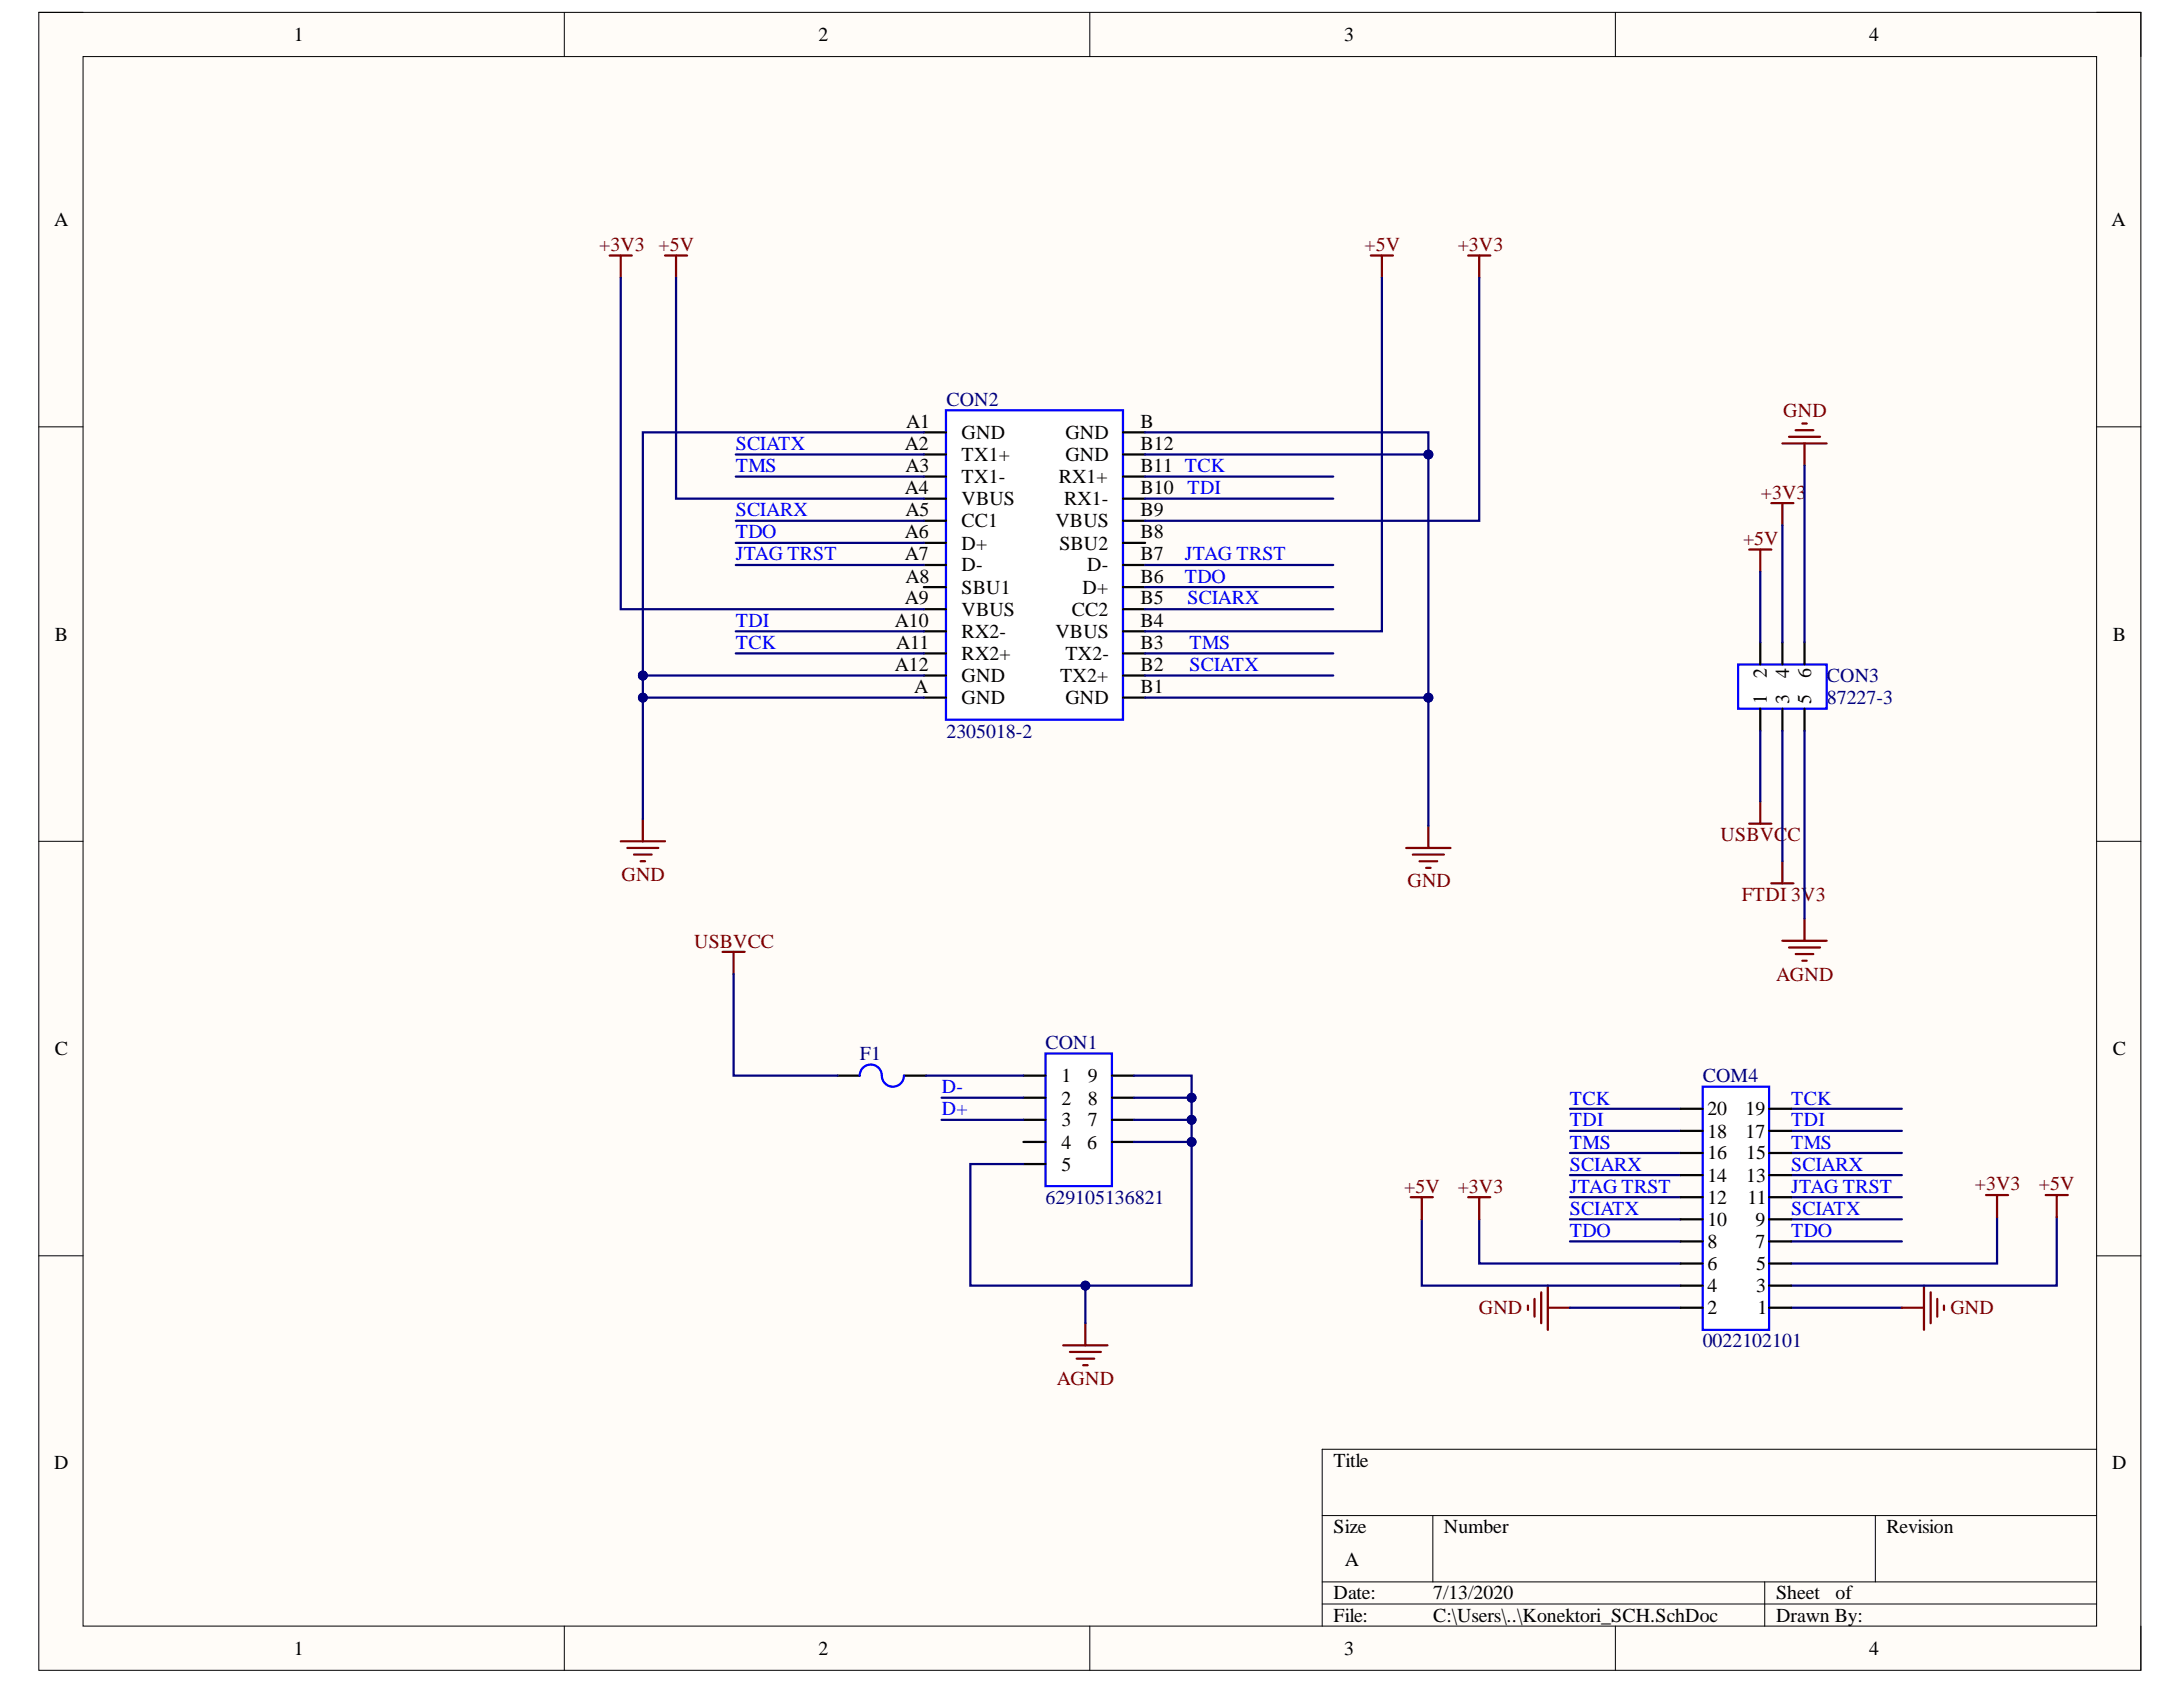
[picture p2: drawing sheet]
<svg xmlns="http://www.w3.org/2000/svg" width="279mm" height="216mm" viewBox="0 0 279 216" stroke-linecap="round" stroke-linejoin="round" font-family="sans-serif">
<defs><g id="words">
<g font-size="2.5">
<text x="37.6" y="5.2">1</text>
<text x="104.7" y="5.2">2</text>
<text x="172" y="5.2">3</text>
<text x="239.2" y="5.2">4</text>
<text x="6.9" y="29">A</text>
<text x="270.3" y="29">A</text>
<text x="115.8" y="57.6">A2</text>
<text x="116" y="54.7">A1</text>
<text x="123.1" y="56.2">GND</text>
<text x="123.1" y="59">TX1+</text>
<text x="136.4" y="59">GND</text>
<text x="136.4" y="56.2">GND</text>
<text x="146" y="57.6">B12</text>
<text x="146" y="54.7">B</text>
<text x="115.8" y="63.3">A4</text>
<text x="115.9" y="60.4">A3</text>
<text x="123.1" y="61.8">TX1-</text>
<text x="123.1" y="64.7">VBUS</text>
<text x="135.5" y="61.8">RX1+</text>
<text x="136.2" y="64.7">RX1-</text>
<text x="146" y="63.3">B10 TDI</text>
<text x="146" y="60.4">B11 TCK</text>
<text x="115.8" y="68.9">A6</text>
<text x="115.8" y="71.7">A7</text>
<text x="115.9" y="66">A5</text>
<text x="123.1" y="67.5">CC1</text>
<text x="123.1" y="70.3">D+</text>
<text x="135.1" y="67.5">VBUS</text>
<text x="135.6" y="70.3">SBU2</text>
<text x="146" y="71.7">B7</text>
<text x="146" y="68.9">B8</text>
<text x="146" y="66">B9</text>
<text x="115.8" y="77.4">A9</text>
<text x="115.9" y="74.6">A8</text>
<text x="123.1" y="73.1">D-</text>
<text x="123.1" y="76">SBU1</text>
<text x="138.6" y="76">D+</text>
<text x="139.1" y="73.1">D-</text>
<text x="146" y="77.4">B5</text>
<text x="146" y="74.6">B6</text>
<text x="7" y="82">B</text>
<text x="114.5" y="80.2">A10</text>
<text x="114.7" y="83">A11</text>
<text x="123.1" y="78.8">VBUS</text>
<text x="123.1" y="81.7">RX2-</text>
<text x="135.1" y="81.7">VBUS</text>
<text x="137.2" y="78.8">CC2</text>
<text x="146" y="83">B3</text>
<text x="146" y="80.2">B4</text>
<text x="270.4" y="82">B</text>
<text x="114.5" y="85.9">A12</text>
<text x="117" y="88.7">A</text>
<text x="123.1" y="84.4">RX2+</text>
<text x="123.1" y="87.3">GND</text>
<text x="135.7" y="87.3">TX2+</text>
<text x="136.4" y="84.4">TX2-</text>
<text x="146" y="88.7">B1</text>
<text x="146" y="85.9">B2</text>
<text x="226.1" y="86.8" transform="rotate(-90 226.1 86.8)">2</text>
<text x="229" y="86.8" transform="rotate(-90 229 86.8)">4</text>
<text x="231.8" y="86.8" transform="rotate(-90 231.8 86.8)">6</text>
<text x="123.1" y="90.1">GND</text>
<text x="136.4" y="90.1">GND</text>
<text x="226.1" y="90.1" transform="rotate(-90 226.1 90.1)">1</text>
<text x="229" y="90.1" transform="rotate(-90 229 90.1)">3</text>
<text x="231.8" y="90.1" transform="rotate(-90 231.8 90.1)">5</text>
<text x="7" y="135">C</text>
<text x="270.4" y="135">C</text>
<text x="135.8" y="141.4">2</text>
<text x="135.8" y="138.5">1</text>
<text x="139.2" y="141.4">8</text>
<text x="139.2" y="138.5">9</text>
<text x="218.5" y="142.7">20</text>
<text x="223.4" y="142.7">19</text>
<text x="135.8" y="149.8">5</text>
<text x="135.8" y="147">4</text>
<text x="135.8" y="144.1">3</text>
<text x="139.1" y="147">6</text>
<text x="139.2" y="144.1">7</text>
<text x="218.5" y="148.4">16</text>
<text x="218.5" y="145.6">18</text>
<text x="223.4" y="145.6">17</text>
<text x="223.5" y="148.4">15</text>
<text x="218.5" y="154">12</text>
<text x="218.5" y="151.2">14</text>
<text x="223.5" y="151.2">13</text>
<text x="223.7" y="154">11</text>
<text x="218.5" y="159.7">8</text>
<text x="218.5" y="156.9">10</text>
<text x="224.7" y="159.7">7</text>
<text x="224.7" y="156.9">9</text>
<text x="218.5" y="165.3">4</text>
<text x="218.5" y="162.6">6</text>
<text x="224.8" y="165.3">3</text>
<text x="224.8" y="162.6">5</text>
<text x="218.5" y="168.2">2</text>
<text x="224.9" y="168.2">1</text>
<text x="6.9" y="188.1">D</text>
<text x="170.7" y="187.7">Title</text>
<text x="270.3" y="188.1">D</text>
<text x="170.7" y="196.3">Size</text>
<text x="184.8" y="196.3">Number</text>
<text x="241.4" y="196.3">Revision</text>
<text x="172.1" y="200.5">A</text>
<text x="170.7" y="204.7">Date:</text>
<text x="170.7" y="207.6">File:</text>
<text x="183.4" y="204.7">7/13/2020</text>
<text x="183.4" y="207.6">C:\Users\..\Konektori_SCH.SchDoc</text>
<text x="227.3" y="204.7">Sheet</text>
<text x="227.3" y="207.6">Drawn By:</text>
<text x="234.9" y="204.7">of</text>
<text x="37.6" y="211.8">1</text>
<text x="104.7" y="211.8">2</text>
<text x="172" y="211.8">3</text>
<text x="239.2" y="211.8">4</text>
</g>
<g font-size="2.5" fill="#800000">
<text x="76.7" y="32.1">+3V3 +5V</text>
<text x="174.6" y="32.1">+5V</text>
<text x="186.6" y="32.1">+3V3</text>
<text x="228.2" y="53.4">GND</text>
<text x="225.4" y="63.8">+3V3</text>
<text x="223.1" y="69.8">+5V</text>
<text x="220.2" y="107.7">USBVCC</text>
<text x="79.5" y="112.7">GND</text>
<text x="180.1" y="113.6">GND</text>
<text x="222.9" y="115.3">FTDI 3V3</text>
<text x="88.8" y="121.3">USBVCC</text>
<text x="227.3" y="125.5">AGND</text>
<text x="179.7" y="152.7">+5V</text>
<text x="186.6" y="152.7">+3V3</text>
<text x="252.8" y="152.3">+3V3</text>
<text x="261" y="152.3">+5V</text>
<text x="189.3" y="168.2">GND</text>
<text x="249.6" y="168.2">GND</text>
<text x="135.3" y="177.3">AGND</text>
</g>
<g font-size="2.5" fill="#000080">
<text x="121.1" y="51.9">CON2</text>
<text x="233.8" y="87.3">CON3</text>
<text x="121.1" y="94.4">2305018-2</text>
<text x="233.8" y="90.1">87227-3</text>
<text x="110.1" y="135.7">F1</text>
<text x="133.8" y="134.3">CON1</text>
<text x="217.9" y="138.5">COM4</text>
<text x="133.8" y="154">629105136821</text>
<text x="217.9" y="172.4">0022102101</text>
</g>
<g font-size="2.5" fill="#00f">
<text x="94.2" y="57.6">SCIATX</text>
<text x="94.2" y="60.4">TMS</text>
<text x="94.2" y="66">SCIARX</text>
<text x="94.2" y="68.9">TDO</text>
<text x="94.2" y="71.7">JTAG TRST</text>
<text x="151.7" y="71.7">JTAG TRST</text>
<text x="151.7" y="74.6">TDO</text>
<text x="152" y="77.4">SCIARX</text>
<text x="94.2" y="80.2">TDI</text>
<text x="94.2" y="83">TCK</text>
<text x="152.2" y="83">TMS</text>
<text x="152.2" y="85.9">SCIATX</text>
<text x="120.5" y="139.9">D-</text>
<text x="120.5" y="142.7">D+</text>
<text x="200.9" y="141.4">TCK</text>
<text x="229.3" y="141.4">TCK</text>
<text x="200.9" y="149.8">SCIARX</text>
<text x="200.9" y="144.1">TDI</text>
<text x="200.9" y="147">TMS</text>
<text x="229.3" y="149.8">SCIARX</text>
<text x="229.3" y="144.1">TDI</text>
<text x="229.3" y="147">TMS</text>
<text x="200.9" y="152.7">JTAG TRST</text>
<text x="200.9" y="155.5">SCIATX</text>
<text x="229.3" y="152.7">JTAG TRST</text>
<text x="229.3" y="155.5">SCIATX</text>
<text x="200.9" y="158.3">TDO</text>
<text x="229.3" y="158.3">TDO</text>
</g>
</g></defs>
<path d="M5 1.6h269v212.2h-269z" fill-rule="evenodd" fill="#fffcf8"/>
<path d="M5 1.6h269v212.2h-269z" fill="none" stroke="#000" stroke-width=".13"/>
<path d="M10.6 7.2h257.7v200.9h-257.7z" fill-rule="evenodd" fill="#fffcf8"/>
<g fill="none" stroke="#000" stroke-width=".13">
<path d="M5 1.6h5.6M10.6 7.2h257.7v200.9h-257.7zM72.2 1.6v5.6M139.5 1.6v5.6M206.7 1.6v5.6M268.3 1.6h5.7v5.6M5 54.6h5.6M268.3 54.6h5.7M5 107.7h5.6M268.3 107.7h5.7M5 160.7h5.6M268.3 160.7h5.7"/>
<path d="M169.2 194h99.1M183.4 194v8.4M240 194v8.4M268.3 185.5h-99.1v22.6M72.2 208.1v5.7M139.5 208.1v5.7M169.2 202.4h99.1M169.2 205.3h99.1M206.7 208.1v5.7M225.9 202.4v5.7M274 208.1v5.7"/>
</g>
<path d="M121.1 52.5h22.6v39.6h-22.6z" fill-rule="evenodd" fill="#fff"/>
<path d="M121.1 52.5h22.6v39.6h-22.6z" fill="none" stroke="#00f" stroke-width=".28"/>
<g fill="none" stroke="#000" stroke-width=".28">
<path d="M118.2 55.3h2.9M118.2 58.2h2.9M143.7 55.3h2.9M143.7 58.2h2.9M118.2 61h2.9M118.2 63.8h2.9M118.2 66.6h2.9M118.2 69.5h2.9M118.2 72.3h2.9M118.2 75.1h2.9M118.2 78h2.9M143.7 61h2.9"/>
<path d="M143.7 63.8h2.9M143.7 66.6h2.9M143.7 69.5h2.9M143.7 72.3h2.9M143.7 75.1h2.9M143.7 78h2.9M118.2 80.8h2.9M118.2 83.6h2.9M118.2 86.5h2.9M118.2 89.3h2.9M143.7 80.8h2.9M143.7 83.6h2.9"/>
<path d="M143.7 86.5h2.9M143.7 89.3h2.9"/>
</g>
<g fill="none" stroke="#800000" stroke-width=".28">
<path d="M78 32.7h2.9M79.4 32.7v2.8M85.1 32.7h2.8M86.5 32.7v2.8M175.5 32.7h2.8M176.9 32.7v2.8M187.9 32.7h2.8M189.3 32.7v2.8M79.4 107.7h5.7M80.3 108.5h4M81.1 109.4h2.3M82 110.2h.6"/>
<path d="M82.3 104.8v2.9M180 108.5h5.6M180.8 109.4h4M181.7 110.2h2.2M182.5 111.1h.6M182.8 105.7v2.8"/>
</g>
<path d="M133.8 134.8h8.5v17h-8.5z" fill-rule="evenodd" fill="#fff"/>
<path d="M110 137.7a1.42 1.42 0 0 1 1.4-1.5 1.42 1.42 0 0 1 1.5 1.5 1.42 1.42 0 0 0 1.4 1.4 1.42 1.42 0 0 0 1.4-1.4M133.8 134.8h8.5v17h-8.5z" fill="none" stroke="#00f" stroke-width=".28"/>
<path d="M107.2 137.7h2.8M115.7 137.7h2.8M131 137.7h2.8M142.3 137.7h2.8M131 149h2.8M131 146.1h2.8M131 143.3h2.8M131 140.5h2.8M142.3 146.1h2.8M142.3 143.3h2.8M142.3 140.5h2.8" fill="none" stroke="#000" stroke-width=".28"/>
<path d="M92.5 121.8h2.8M93.9 121.8v2.8M136.1 172.2h5.6M136.9 173h4M137.8 173.9h2.3M138.6 174.7h.6M138.9 169.3v2.9" fill="none" stroke="#800000" stroke-width=".28"/>
<path d="M222.5 85h11.3v5.7h-11.3z" fill-rule="evenodd" fill="#fff"/>
<path d="M222.5 85h11.3v5.7h-11.3z" fill="none" stroke="#00f" stroke-width=".28"/>
<path d="M225.3 82.2v2.8M225.3 90.7v2.8M228.1 82.2v2.8M228.1 90.7v2.8M231 82.2v2.8M231 90.7v2.8" fill="none" stroke="#000" stroke-width=".28"/>
<g fill="none" stroke="#800000" stroke-width=".28">
<path d="M228.1 56.7h5.7M229 55.9h3.9M229.8 55.1h2.3M230.7 54.2h.5M231 56.7v2.9M223.9 70.3h2.8M225.3 70.3v2.9M226.7 64.4h2.8M228.1 64.4v2.8M223.9 105.4h2.8M225.3 102.6v2.8M226.7 113.1h2.8"/>
<path d="M228.1 110.2v2.9M231 117.6v2.8M228.1 120.4h5.7M229 121.3h3.9M229.8 122.1h2.3M230.7 123h.5"/>
</g>
<path d="M118.2 55.3h-35.9v31.2" fill="none" stroke="#000080" stroke-width=".28"/>
<circle cx="82.3" cy="86.5" r=".57" fill="#000080"/>
<circle cx="82.3" cy="86.5" r=".57" fill="none" stroke="#000080" stroke-width=".13"/>
<path d="M82.3 86.5h35.9" fill="none" stroke="#000080" stroke-width=".28"/>
<circle cx="82.3" cy="86.5" r=".57" fill="#000080"/>
<circle cx="82.3" cy="86.5" r=".57" fill="none" stroke="#000080" stroke-width=".13"/>
<path d="M82.3 86.5v2.8" fill="none" stroke="#000080" stroke-width=".28"/>
<circle cx="82.3" cy="89.3" r=".57" fill="#000080"/>
<circle cx="82.3" cy="89.3" r=".57" fill="none" stroke="#000080" stroke-width=".13"/>
<circle cx="82.3" cy="86.5" r=".57" fill="#000080"/>
<circle cx="82.3" cy="86.5" r=".57" fill="none" stroke="#000080" stroke-width=".13"/>
<path d="M118.2 89.3h-35.9v15.5" fill="none" stroke="#000080" stroke-width=".28"/>
<circle cx="82.3" cy="89.3" r=".57" fill="#000080"/>
<circle cx="82.3" cy="89.3" r=".57" fill="none" stroke="#000080" stroke-width=".13"/>
<path d="M146.6 55.3h36.2v2.9" fill="none" stroke="#000080" stroke-width=".28"/>
<circle cx="182.8" cy="58.2" r=".57" fill="#000080"/>
<circle cx="182.8" cy="58.2" r=".57" fill="none" stroke="#000080" stroke-width=".13"/>
<path d="M146.6 58.2h36.2v31.1h-36.2" fill="none" stroke="#000080" stroke-width=".28"/>
<circle cx="182.8" cy="89.3" r=".57" fill="#000080"/>
<circle cx="182.8" cy="89.3" r=".57" fill="none" stroke="#000080" stroke-width=".13"/>
<circle cx="182.8" cy="58.2" r=".57" fill="#000080"/>
<circle cx="182.8" cy="58.2" r=".57" fill="none" stroke="#000080" stroke-width=".13"/>
<path d="M182.8 89.3v16.4" fill="none" stroke="#000080" stroke-width=".28"/>
<circle cx="182.8" cy="89.3" r=".57" fill="#000080"/>
<circle cx="182.8" cy="89.3" r=".57" fill="none" stroke="#000080" stroke-width=".13"/>
<g fill="none" stroke="#000080" stroke-width=".28">
<path d="M79.4 35.5v42.5h38.8M86.5 35.5v28.3h31.7M176.9 35.5v45.3h-30.3M189.3 35.5v31.1h-42.7M94.2 58.2h24M94.2 61h24M94.2 66.6h24M94.2 69.5h24M94.2 72.3h24M146.6 61h24M146.6 72.3h24M146.6 78h24"/>
<path d="M146.6 75.1h24M146.6 63.8h24M94.2 80.8h24M94.2 83.6h24M146.6 83.6h24M146.6 86.5h24M118.5 137.7h12.5M145.1 137.7h7.4v2.8"/>
</g>
<circle cx="152.5" cy="140.5" r=".56" fill="#000080"/>
<circle cx="152.5" cy="140.5" r=".56" fill="none" stroke="#000080" stroke-width=".13"/>
<path d="M131 149h-6.8v15.5h14.7" fill="none" stroke="#000080" stroke-width=".28"/>
<circle cx="138.9" cy="164.5" r=".57" fill="#000080"/>
<circle cx="138.9" cy="164.5" r=".57" fill="none" stroke="#000080" stroke-width=".13"/>
<path d="M225.3 93.5v9.1M93.9 124.6v13.1h13.3M120.5 140.5h10.5M120.5 143.3h10.5M145.1 146.1h7.4v18.4h-13.6v4.8" fill="none" stroke="#000080" stroke-width=".28"/>
<circle cx="138.9" cy="164.5" r=".57" fill="#000080"/>
<circle cx="138.9" cy="164.5" r=".57" fill="none" stroke="#000080" stroke-width=".13"/>
<circle cx="152.5" cy="146.1" r=".56" fill="#000080"/>
<circle cx="152.5" cy="146.1" r=".56" fill="none" stroke="#000080" stroke-width=".13"/>
<path d="M145.1 143.3h7.4v2.8" fill="none" stroke="#000080" stroke-width=".28"/>
<circle cx="152.5" cy="143.3" r=".56" fill="#000080"/>
<circle cx="152.5" cy="143.3" r=".56" fill="none" stroke="#000080" stroke-width=".13"/>
<circle cx="152.5" cy="146.1" r=".56" fill="#000080"/>
<circle cx="152.5" cy="146.1" r=".56" fill="none" stroke="#000080" stroke-width=".13"/>
<path d="M145.1 140.5h7.4v2.8" fill="none" stroke="#000080" stroke-width=".28"/>
<circle cx="152.5" cy="140.5" r=".56" fill="#000080"/>
<circle cx="152.5" cy="140.5" r=".56" fill="none" stroke="#000080" stroke-width=".13"/>
<circle cx="152.5" cy="143.3" r=".56" fill="#000080"/>
<circle cx="152.5" cy="143.3" r=".56" fill="none" stroke="#000080" stroke-width=".13"/>
<g fill="none" stroke="#000080" stroke-width=".28">
<path d="M231 59.6v22.6M225.3 73.2v9M228.1 67.2v15M228.1 93.5v16.7M231 93.5v24.1M182 156v8.5h33.1M189.3 156v5.7h25.8M200.9 158.9h14.2M200.9 156h14.2M200.9 153.2h14.2M200.9 150.4h14.2M200.9 147.6h14.2"/>
<path d="M200.9 144.7h14.2M200.9 141.9h14.2M229.3 158.9h14.1M229.3 156h14.1M229.3 153.2h14.1M229.3 150.4h14.1M229.3 147.6h14.1M229.3 144.7h14.1M229.3 141.9h14.1M255.6 155.8v5.9h-26.3M263.2 155.8v8.7h-33.9M200.9 167.4h14.2"/>
<path d="M229.3 167.4h14.1"/>
</g>
<g fill="none" stroke="#800000" stroke-width=".28">
<path d="M180.6 153.2h2.8M182 153.2v2.8M187.9 153.2h2.8M189.3 153.2v2.8M254.2 152.9h2.8M255.6 152.9v2.9M261.8 152.9h2.9M263.2 152.9v2.9M195.6 167.1v.5M196.4 166.2v2.3M197.3 165.4v3.9M198.1 164.5v5.7"/>
<path d="M198.1 167.4h2.8M243.4 167.4h2.8M246.2 164.5v5.7M247.1 165.4v3.9M247.9 166.2v2.3M248.8 167.1v.5"/>
</g>
<path d="M217.9 139.1h8.5v31.1h-8.5z" fill-rule="evenodd" fill="#fff"/>
<path d="M217.9 139.1h8.5v31.1h-8.5z" fill="none" stroke="#00f" stroke-width=".28"/>
<g fill="none" stroke="#000" stroke-width=".28">
<path d="M215.1 158.9h2.8M215.1 156h2.8M215.1 153.2h2.8M215.1 150.4h2.8M215.1 147.6h2.8M215.1 144.7h2.8M215.1 141.9h2.8M226.4 158.9h2.9M226.4 156h2.9M226.4 153.2h2.9M226.4 150.4h2.9M226.4 147.6h2.9"/>
<path d="M226.4 144.7h2.9M226.4 141.9h2.9M215.1 167.4h2.8M215.1 164.5h2.8M215.1 161.7h2.8M226.4 167.4h2.9M226.4 164.5h2.9M226.4 161.7h2.9"/>
</g>
<use href="#words"/>
</svg>
